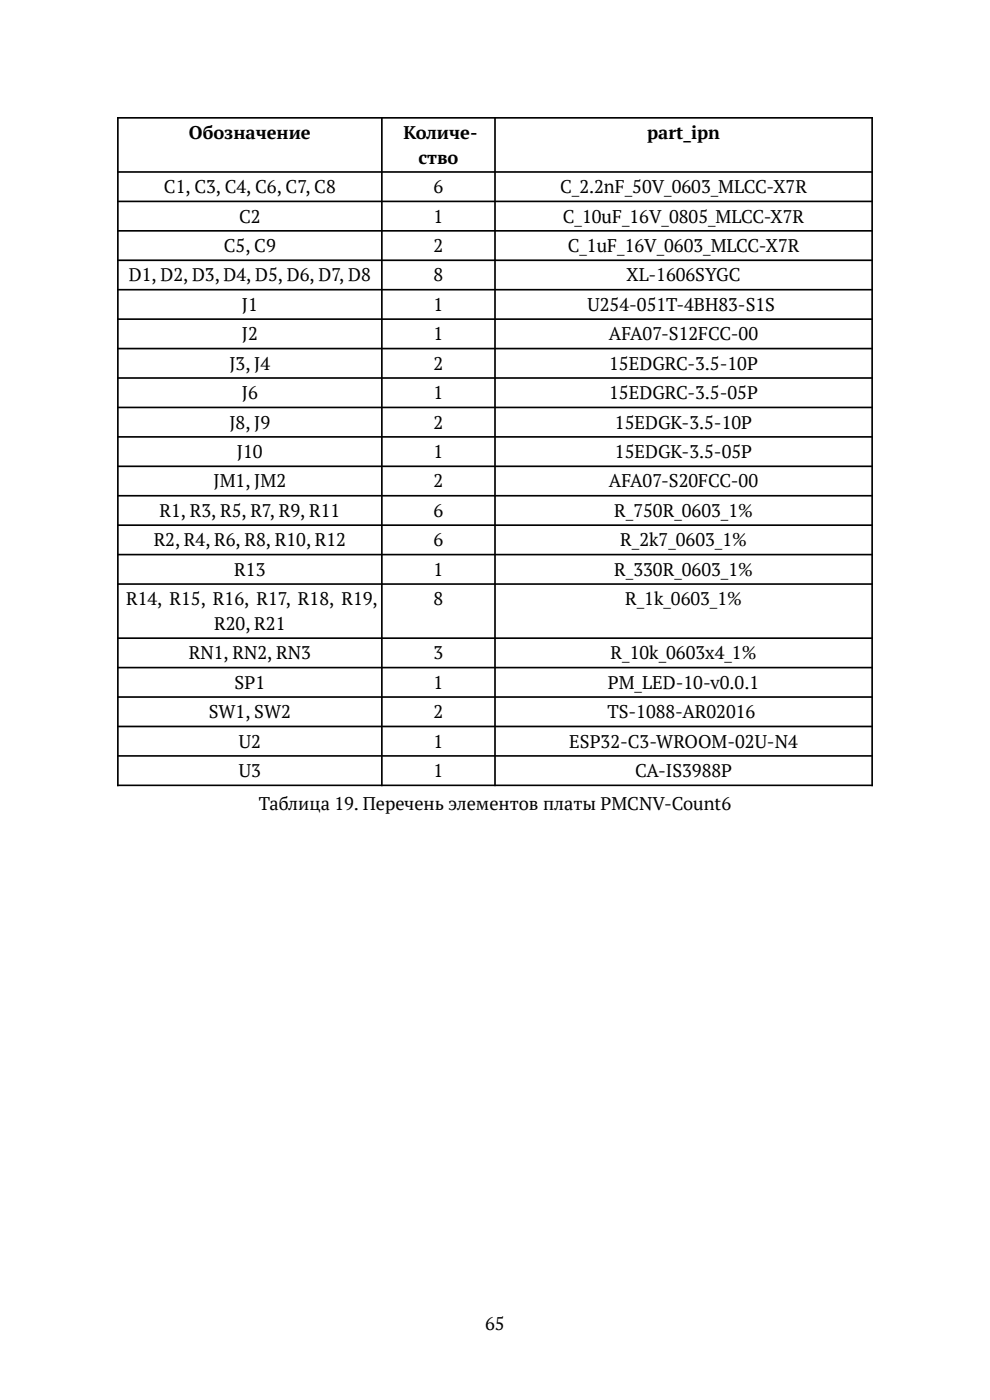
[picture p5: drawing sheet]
<svg xmlns="http://www.w3.org/2000/svg" width="210mm" height="297mm" viewBox="0 0 210 297" stroke-linecap="round" stroke-linejoin="round" font-family="sans-serif">
<defs><g id="words">
<g font-size="3.9">
<text x="40.1" y="29.5">Обозначение</text>
<text x="85.6" y="29.5">Количе-</text>
<text x="137.3" y="29.5">part_ipn</text>
<text x="88.7" y="34.7">ство</text>
<text x="34.8" y="41">C1, C3, C4, C6, C7, C8</text>
<text x="92" y="41">6</text>
<text x="118.8" y="41">C_2.2nF_50V_0603_MLCC-X7R</text>
<text x="50.7" y="47.2">C2</text>
<text x="92" y="47.2">1</text>
<text x="119.4" y="47.2">C_10uF_16V_0805_MLCC-X7R</text>
<text x="47.5" y="53.5">C5, C9</text>
<text x="92" y="53.5">2</text>
<text x="120.4" y="53.5">C_1uF_16V_0603_MLCC-X7R</text>
<text x="27.3" y="59.7">D1, D2, D3, D4, D5, D6, D7, D8</text>
<text x="92" y="59.7">8</text>
<text x="132.9" y="59.7">XL-1606SYGC</text>
<text x="51.3" y="65.9">J1</text>
<text x="92" y="65.9">1</text>
<text x="124.6" y="65.9">U254-051T-4BH83-S1S</text>
<text x="51.3" y="72.2">J2</text>
<text x="92" y="72.2">1</text>
<text x="129.2" y="72.2">AFA07-S12FCC-00</text>
<text x="48.7" y="78.4">J3, J4</text>
<text x="92" y="78.4">2</text>
<text x="129.2" y="78.4">15EDGRC-3.5-10P</text>
<text x="51.3" y="84.7">J6</text>
<text x="92" y="84.7">1</text>
<text x="129.2" y="84.7">15EDGRC-3.5-05P</text>
<text x="48.7" y="90.9">J8, J9</text>
<text x="92" y="90.9">2</text>
<text x="130.4" y="90.9">15EDGK-3.5-10P</text>
<text x="50.3" y="97.2">J10</text>
<text x="92" y="97.2">1</text>
<text x="130.4" y="97.2">15EDGK-3.5-05P</text>
<text x="45.3" y="103.4">JM1, JM2</text>
<text x="92" y="103.4">2</text>
<text x="129.2" y="103.4">AFA07-S20FCC-00</text>
<text x="33.8" y="109.6">R1, R3, R5, R7, R9, R11</text>
<text x="92" y="109.6">6</text>
<text x="130.3" y="109.6">R_750R_0603_1%</text>
<text x="32.6" y="115.9">R2, R4, R6, R8, R10, R12</text>
<text x="92" y="115.9">6</text>
<text x="131.6" y="115.9">R_2k7_0603_1%</text>
<text x="49.7" y="122.1">R13</text>
<text x="92" y="122.1">1</text>
<text x="130.3" y="122.1">R_330R_0603_1%</text>
<text x="26.8" y="128.4">R14, R15, R16, R17, R18, R19,</text>
<text x="92" y="128.4">8</text>
<text x="132.6" y="128.4">R_1k_0603_1%</text>
<text x="45.4" y="133.6">R20, R21</text>
<text x="40" y="139.9">RN1, RN2, RN3</text>
<text x="92" y="139.9">3</text>
<text x="129.5" y="139.9">R_10k_0603x4_1%</text>
<text x="49.8" y="146.1">SP1</text>
<text x="92" y="146.1">1</text>
<text x="128.9" y="146.1">PM_LED-10-v0.0.1</text>
<text x="44.3" y="152.4">SW1, SW2</text>
<text x="92" y="152.4">2</text>
<text x="128.8" y="152.4">TS-1088-AR02016</text>
<text x="50.7" y="158.6">U2</text>
<text x="92" y="158.6">1</text>
<text x="120.7" y="158.6">ESP32-C3-WROOM-02U-N4</text>
<text x="50.7" y="164.8">U3</text>
<text x="92" y="164.8">1</text>
<text x="134.7" y="164.8">CA-IS3988P</text>
<text x="54.9" y="171.8">Таблица 19. Перечень элементов платы PMCNV-Count6</text>
<text x="102.9" y="282.2">65</text>
</g>
</g></defs>
<g fill="none" stroke="#000" stroke-width=".35">
<path d="M24.8 25h160.4M24.8 36.5h160.4M25 24.8v142M81 24.8v142M105 24.8v142M185 24.8v142M24.8 42.7h160.4M24.8 49h160.4M24.8 55.2h160.4M24.8 61.5h160.4M24.8 67.7h160.4M24.8 73.9h160.4"/>
<path d="M24.8 80.2h160.4M24.8 86.4h160.4M24.8 92.7h160.4M24.8 98.9h160.4M24.8 105.2h160.4M24.8 111.4h160.4M24.8 117.7h160.4M24.8 123.9h160.4M24.8 135.4h160.4M24.8 141.6h160.4M24.8 147.9h160.4M24.8 154.1h160.4"/>
<path d="M24.8 160.4h160.4M24.8 166.6h160.4"/>
</g>
<use href="#words"/>
</svg>
